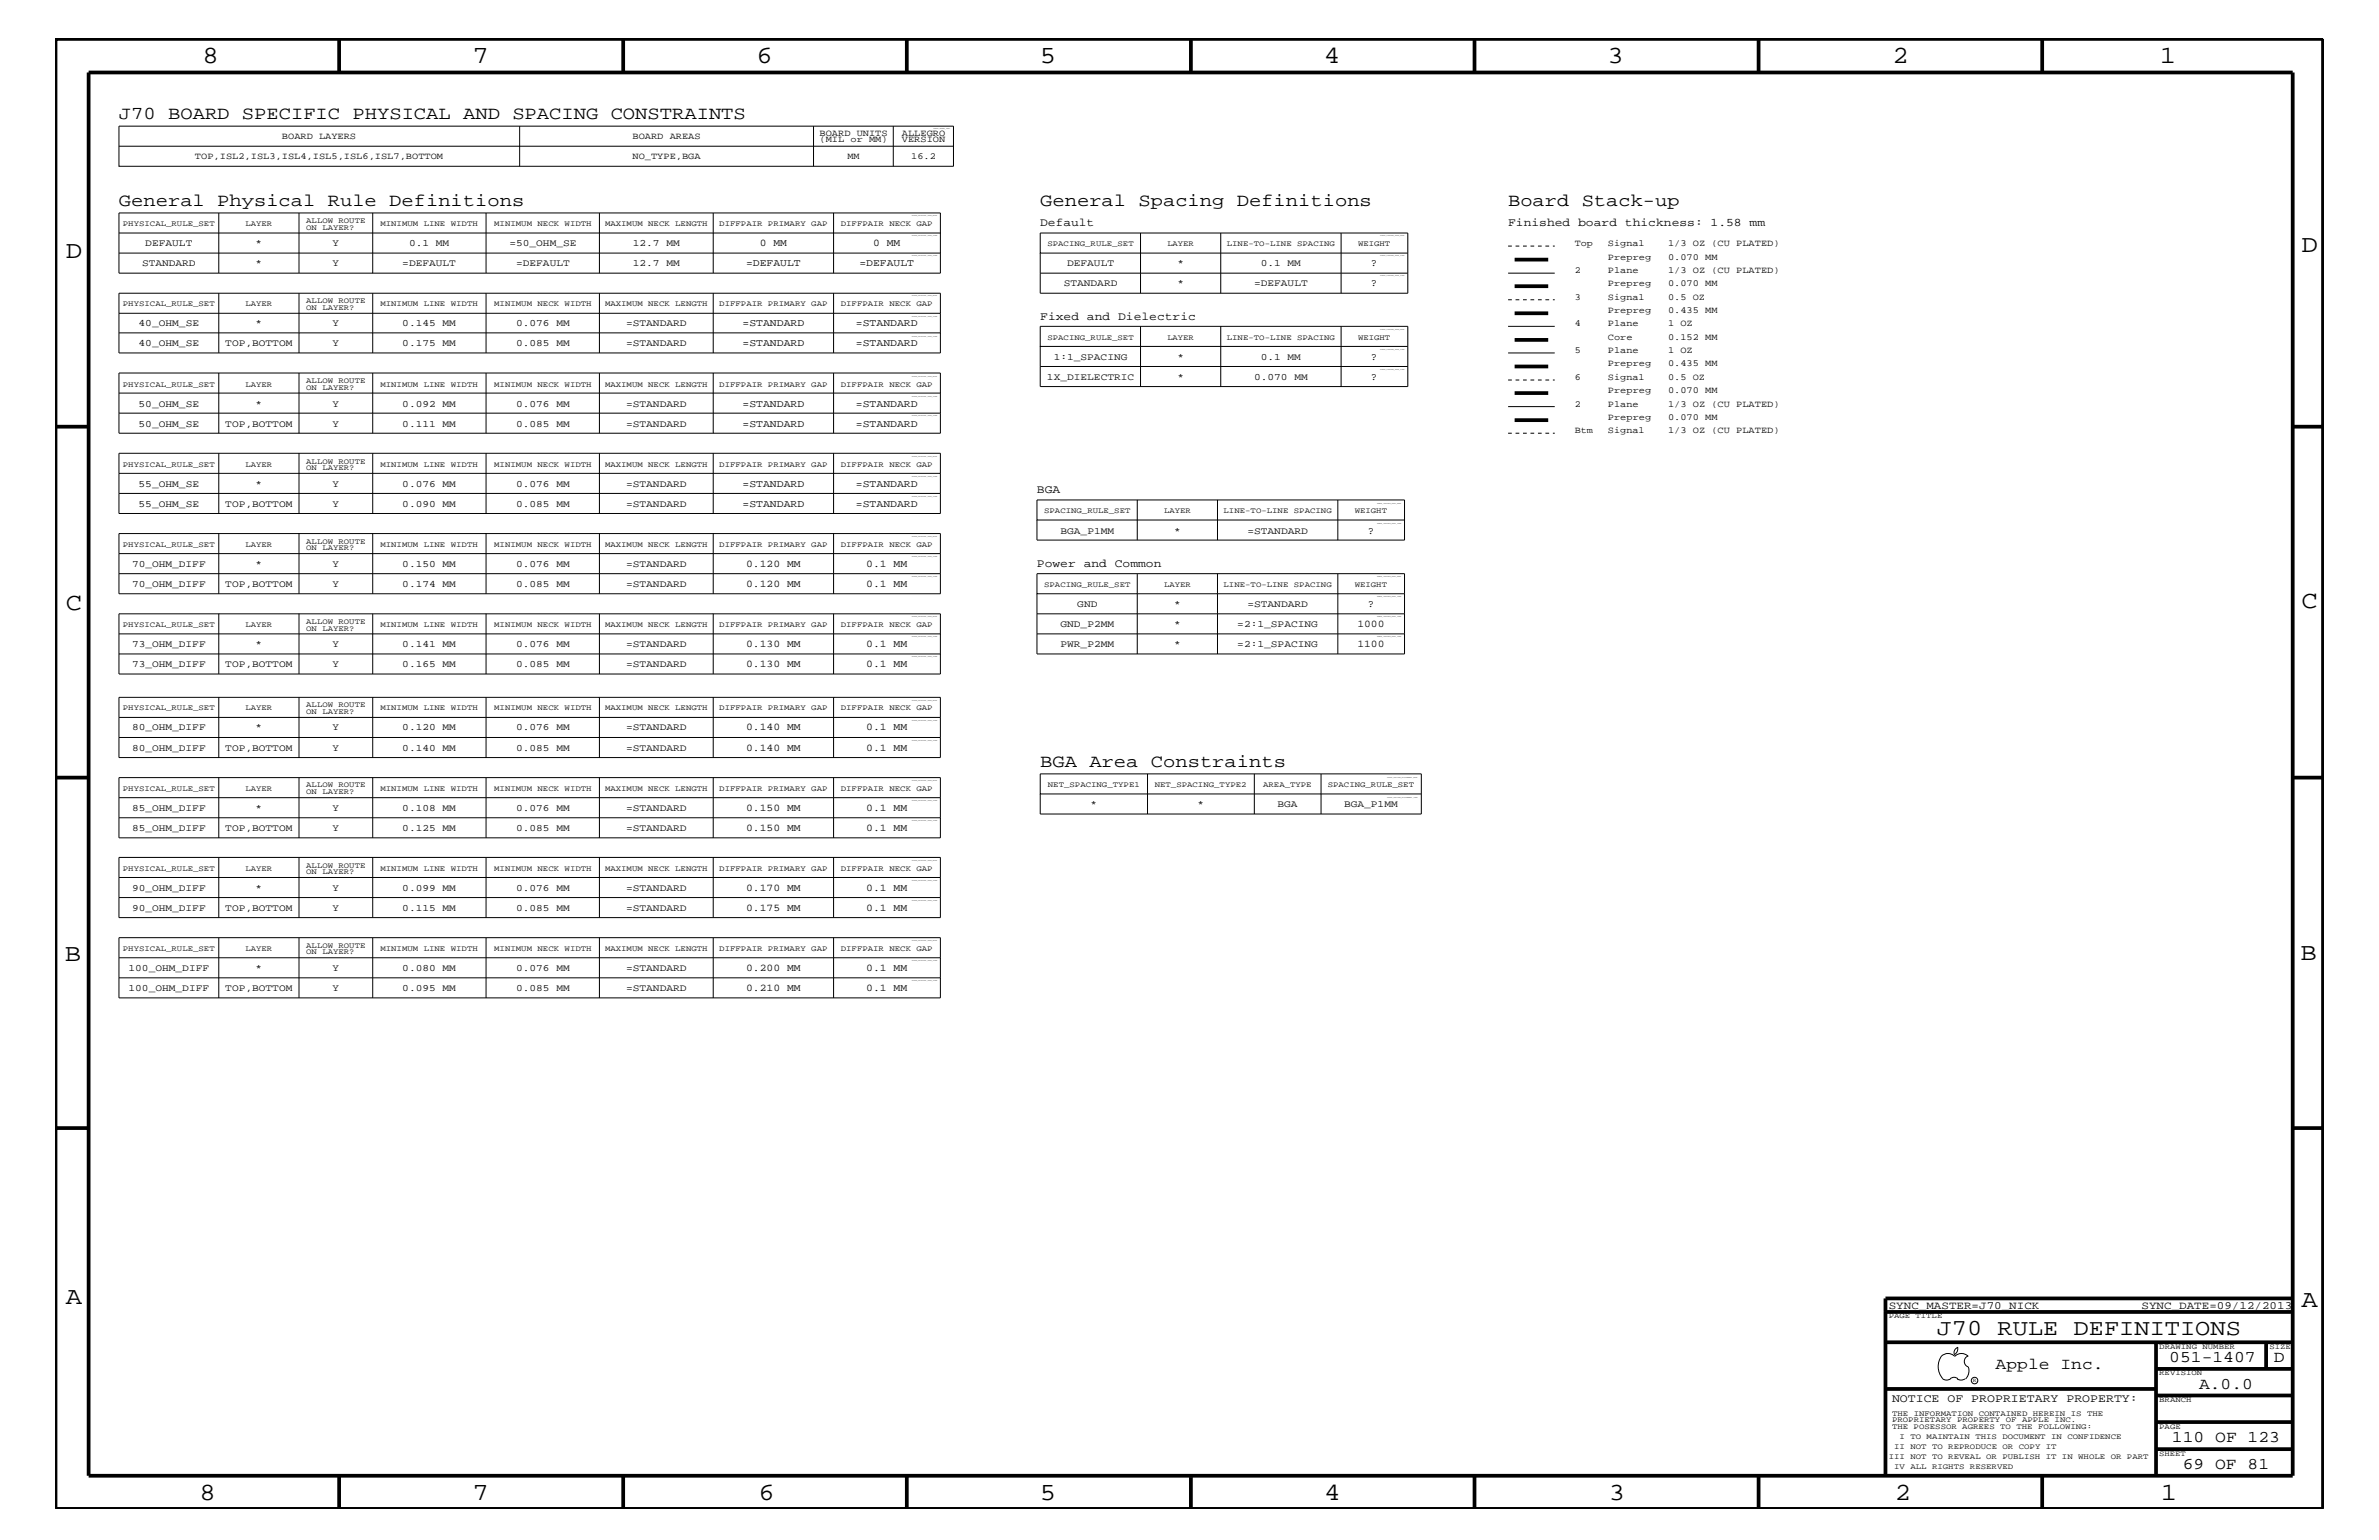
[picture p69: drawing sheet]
<svg xmlns="http://www.w3.org/2000/svg" width="432mm" height="279mm" viewBox="0 0 432 279" stroke-linecap="round" stroke-linejoin="round" font-family="sans-serif">
<defs><g id="words">
<g font-size="4.5">
<text x="36.7" y="11.5">8</text>
<text x="85.8" y="11.5">7</text>
<text x="137.3" y="11.5">6</text>
<text x="188.7" y="11.5">5</text>
<text x="240.3" y="11.5">4</text>
<text x="291.8" y="11.5">3</text>
<text x="343.5" y="11.5">2</text>
<text x="392" y="11.5">1</text>
<text x="11.9" y="46.8">D</text>
<text x="417.7" y="45.7">D</text>
<text x="11.9" y="110.6">C</text>
<text x="417.7" y="110.3">C</text>
<text x="11.8" y="174.3">B</text>
<text x="417.6" y="174.2">B</text>
<text x="11.9" y="236.7">A</text>
<text x="417.7" y="237.1">A</text>
<text x="36.2" y="272.1">8</text>
<text x="85.8" y="272.1">7</text>
<text x="137.7" y="272.1">6</text>
<text x="188.7" y="272.1">5</text>
<text x="240.4" y="272.1">4</text>
<text x="292" y="272.1">3</text>
<text x="343.9" y="272.1">2</text>
<text x="392.2" y="272.1">1</text>
</g>
<text font-size="4.1" x="351.5" y="242.3">J70 RULE DEFINITIONS</text>
<g font-size="3.3">
<text x="21.6" y="21.6">J70 BOARD SPECIFIC PHYSICAL AND SPACING CONSTRAINTS</text>
<text x="21.6" y="37.4">General Physical Rule Definitions</text>
<text x="188.8" y="37.4">General Spacing Definitions</text>
<text x="273.7" y="37.4">Board Stack-up</text>
<text x="188.8" y="139.2">BGA Area Constraints</text>
</g>
<g font-size="3">
<text x="362.2" y="248.4">Apple Inc.</text>
<text x="393.7" y="247.1">051-1407</text>
<text x="399.2" y="252">A.0.0</text>
<text x="412.7" y="247.1">D</text>
<text x="394.2" y="261.6">110 OF 123</text>
<text x="396.2" y="266.6">69 OF 81</text>
</g>
<g font-size="2.1">
<text x="188.8" y="41">Default</text>
<text x="273.7" y="41">Finished board thickness: 1.58 mm</text>
<text x="188.8" y="58">Fixed and Dielectric</text>
<text x="188.2" y="89.5">BGA</text>
<text x="188.2" y="102.9">Power and Common</text>
<text x="343.4" y="254.4">NOTICE OF PROPRIETARY PROPERTY:</text>
</g>
<g font-size="2">
<text x="342.8" y="237.4">SYNC_MASTER=J70_NICK</text>
<text x="388.7" y="237.4">SYNC_DATE=09/12/2013</text>
</g>
<g font-size="1.9">
<text x="137.9" y="44.6">0 MM</text>
<text x="158.5" y="44.6">0 MM</text>
<text x="135.4" y="48.3">=DEFAULT</text>
<text x="156" y="48.3">=DEFAULT</text>
<text x="248.8" y="51.9">?</text>
<text x="248.8" y="48.3">?</text>
<text x="134.8" y="59.2">=STANDARD</text>
<text x="155.4" y="59.2">=STANDARD</text>
<text x="134.8" y="62.9">=STANDARD</text>
<text x="155.4" y="62.9">=STANDARD</text>
<text x="248.8" y="65.3">?</text>
<text x="248.8" y="68.9">?</text>
<text x="134.8" y="73.8">=STANDARD</text>
<text x="134.8" y="77.4">=STANDARD</text>
<text x="155.4" y="73.8">=STANDARD</text>
<text x="155.4" y="77.4">=STANDARD</text>
<text x="134.8" y="88.3">=STANDARD</text>
<text x="155.4" y="88.3">=STANDARD</text>
<text x="134.8" y="92">=STANDARD</text>
<text x="155.4" y="92">=STANDARD</text>
<text x="248.2" y="96.8">?</text>
<text x="135.4" y="102.9">0.120 MM</text>
<text x="135.4" y="106.5">0.120 MM</text>
<text x="157.2" y="106.5">0.1 MM</text>
<text x="157.2" y="102.9">0.1 MM</text>
<text x="246.4" y="113.7">1000</text>
<text x="248.2" y="110.2">?</text>
<text x="135.4" y="117.4">0.130 MM</text>
<text x="157.2" y="117.4">0.1 MM</text>
<text x="246.4" y="117.4">1100</text>
<text x="135.4" y="121">0.130 MM</text>
<text x="157.2" y="121">0.1 MM</text>
<text x="135.4" y="132.5">0.140 MM</text>
<text x="135.4" y="136.2">0.140 MM</text>
<text x="157.2" y="132.5">0.1 MM</text>
<text x="157.2" y="136.2">0.1 MM</text>
<text x="135.4" y="147.1">0.150 MM</text>
<text x="157.2" y="147.1">0.1 MM</text>
<text x="135.4" y="150.7">0.150 MM</text>
<text x="157.2" y="150.7">0.1 MM</text>
<text x="135.4" y="161.7">0.170 MM</text>
<text x="157.2" y="161.7">0.1 MM</text>
<text x="135.4" y="165.3">0.175 MM</text>
<text x="157.2" y="165.3">0.1 MM</text>
<text x="135.4" y="179.9">0.210 MM</text>
<text x="135.4" y="176.2">0.200 MM</text>
<text x="157.2" y="179.9">0.1 MM</text>
<text x="157.2" y="176.2">0.1 MM</text>
</g>
<g font-size="1.8">
<text x="26.4" y="44.6">DEFAULT</text>
<text x="46.4" y="44.6">*</text>
<text x="60.4" y="44.6">Y</text>
<text x="74.3" y="44.6">0.1 MM</text>
<text x="92.5" y="44.6">=50_OHM_SE</text>
<text x="114.9" y="44.6">12.7 MM</text>
<text x="25.8" y="48.3">STANDARD</text>
<text x="46.4" y="48.3">*</text>
<text x="60.4" y="48.3">Y</text>
<text x="73" y="48.3">=DEFAULT</text>
<text x="93.7" y="48.3">=DEFAULT</text>
<text x="114.9" y="48.3">12.7 MM</text>
<text x="193.1" y="51.9">STANDARD</text>
<text x="193.7" y="48.3">DEFAULT</text>
<text x="213.7" y="51.9">*</text>
<text x="213.7" y="48.3">*</text>
<text x="227.6" y="51.9">=DEFAULT</text>
<text x="228.9" y="48.3">0.1 MM</text>
<text x="25.1" y="59.2">40_OHM_SE</text>
<text x="46.4" y="59.2">*</text>
<text x="60.4" y="59.2">Y</text>
<text x="73" y="59.2">0.145 MM</text>
<text x="93.7" y="59.2">0.076 MM</text>
<text x="113.6" y="59.2">=STANDARD</text>
<text x="25.1" y="62.9">40_OHM_SE</text>
<text x="40.9" y="62.9">TOP,BOTTOM</text>
<text x="60.4" y="62.9">Y</text>
<text x="73" y="62.9">0.175 MM</text>
<text x="93.7" y="62.9">0.085 MM</text>
<text x="113.6" y="62.9">=STANDARD</text>
<text x="191.3" y="65.3">1:1_SPACING</text>
<text x="213.7" y="65.3">*</text>
<text x="228.9" y="65.3">0.1 MM</text>
<text x="190" y="68.9">1X_DIELECTRIC</text>
<text x="213.7" y="68.9">*</text>
<text x="227.6" y="68.9">0.070 MM</text>
<text x="25.1" y="73.8">50_OHM_SE</text>
<text x="25.1" y="77.4">50_OHM_SE</text>
<text x="40.9" y="77.4">TOP,BOTTOM</text>
<text x="46.4" y="73.8">*</text>
<text x="60.4" y="77.4">Y</text>
<text x="60.4" y="73.8">Y</text>
<text x="73" y="73.8">0.092 MM</text>
<text x="73" y="77.4">0.111 MM</text>
<text x="93.7" y="73.8">0.076 MM</text>
<text x="93.7" y="77.4">0.085 MM</text>
<text x="113.6" y="77.4">=STANDARD</text>
<text x="113.6" y="73.8">=STANDARD</text>
<text x="25.1" y="88.3">55_OHM_SE</text>
<text x="46.4" y="88.3">*</text>
<text x="60.4" y="88.3">Y</text>
<text x="73" y="88.3">0.076 MM</text>
<text x="93.7" y="88.3">0.076 MM</text>
<text x="113.6" y="88.3">=STANDARD</text>
<text x="25.1" y="92">55_OHM_SE</text>
<text x="40.9" y="92">TOP,BOTTOM</text>
<text x="60.4" y="92">Y</text>
<text x="73" y="92">0.090 MM</text>
<text x="93.7" y="92">0.085 MM</text>
<text x="113.6" y="92">=STANDARD</text>
<text x="192.5" y="96.8">BGA_P1MM</text>
<text x="213.1" y="96.8">*</text>
<text x="226.4" y="96.8">=STANDARD</text>
<text x="24" y="102.9">70_OHM_DIFF</text>
<text x="24" y="106.5">70_OHM_DIFF</text>
<text x="40.9" y="106.5">TOP,BOTTOM</text>
<text x="46.4" y="102.9">*</text>
<text x="60.4" y="106.5">Y</text>
<text x="60.4" y="102.9">Y</text>
<text x="73" y="102.9">0.150 MM</text>
<text x="73" y="106.5">0.174 MM</text>
<text x="93.7" y="102.9">0.076 MM</text>
<text x="93.7" y="106.5">0.085 MM</text>
<text x="113.6" y="102.9">=STANDARD</text>
<text x="113.6" y="106.5">=STANDARD</text>
<text x="192.5" y="113.7">GND_P2MM</text>
<text x="195.5" y="110.2">GND</text>
<text x="213.1" y="113.7">*</text>
<text x="213.1" y="110.2">*</text>
<text x="224.6" y="113.7">=2:1_SPACING</text>
<text x="226.4" y="110.2">=STANDARD</text>
<text x="24" y="117.4">73_OHM_DIFF</text>
<text x="46.4" y="117.4">*</text>
<text x="60.4" y="117.4">Y</text>
<text x="73" y="117.4">0.141 MM</text>
<text x="93.7" y="117.4">0.076 MM</text>
<text x="113.6" y="117.4">=STANDARD</text>
<text x="192.5" y="117.4">PWR_P2MM</text>
<text x="213.1" y="117.4">*</text>
<text x="224.6" y="117.4">=2:1_SPACING</text>
<text x="24" y="121">73_OHM_DIFF</text>
<text x="40.9" y="121">TOP,BOTTOM</text>
<text x="60.4" y="121">Y</text>
<text x="73" y="121">0.165 MM</text>
<text x="93.7" y="121">0.085 MM</text>
<text x="113.6" y="121">=STANDARD</text>
<text x="24" y="132.5">80_OHM_DIFF</text>
<text x="24" y="136.2">80_OHM_DIFF</text>
<text x="40.9" y="136.2">TOP,BOTTOM</text>
<text x="46.4" y="132.5">*</text>
<text x="60.4" y="136.2">Y</text>
<text x="60.4" y="132.5">Y</text>
<text x="73" y="132.5">0.120 MM</text>
<text x="73" y="136.2">0.140 MM</text>
<text x="93.7" y="132.5">0.076 MM</text>
<text x="93.7" y="136.2">0.085 MM</text>
<text x="113.6" y="132.5">=STANDARD</text>
<text x="113.6" y="136.2">=STANDARD</text>
<text x="24" y="147.1">85_OHM_DIFF</text>
<text x="46.4" y="147.1">*</text>
<text x="60.4" y="147.1">Y</text>
<text x="73" y="147.1">0.108 MM</text>
<text x="93.7" y="147.1">0.076 MM</text>
<text x="113.6" y="147.1">=STANDARD</text>
<text x="198" y="146.5">*</text>
<text x="217.3" y="146.5">*</text>
<text x="231.9" y="146.5">BGA</text>
<text x="244" y="146.5">BGA_P1MM</text>
<text x="24" y="150.7">85_OHM_DIFF</text>
<text x="40.9" y="150.7">TOP,BOTTOM</text>
<text x="60.4" y="150.7">Y</text>
<text x="73" y="150.7">0.125 MM</text>
<text x="93.7" y="150.7">0.085 MM</text>
<text x="113.6" y="150.7">=STANDARD</text>
<text x="24" y="161.7">90_OHM_DIFF</text>
<text x="46.4" y="161.7">*</text>
<text x="60.4" y="161.7">Y</text>
<text x="73" y="161.7">0.099 MM</text>
<text x="93.7" y="161.7">0.076 MM</text>
<text x="113.6" y="161.7">=STANDARD</text>
<text x="24" y="165.3">90_OHM_DIFF</text>
<text x="40.9" y="165.3">TOP,BOTTOM</text>
<text x="60.4" y="165.3">Y</text>
<text x="73" y="165.3">0.115 MM</text>
<text x="93.7" y="165.3">0.085 MM</text>
<text x="113.6" y="165.3">=STANDARD</text>
<text x="23.3" y="179.9">100_OHM_DIFF</text>
<text x="23.3" y="176.2">100_OHM_DIFF</text>
<text x="40.9" y="179.9">TOP,BOTTOM</text>
<text x="46.4" y="176.2">*</text>
<text x="60.4" y="179.9">Y</text>
<text x="60.4" y="176.2">Y</text>
<text x="73" y="179.9">0.095 MM</text>
<text x="73" y="176.2">0.080 MM</text>
<text x="93.7" y="179.9">0.085 MM</text>
<text x="93.7" y="176.2">0.076 MM</text>
<text x="113.6" y="179.9">=STANDARD</text>
<text x="113.6" y="176.2">=STANDARD</text>
</g>
<g font-size="1.7">
<text x="35.4" y="28.9">TOP,ISL2,ISL3,ISL4,ISL5,ISL6,ISL7,BOTTOM</text>
<text x="51.2" y="25.3">BOARD LAYERS</text>
<text x="114.8" y="25.3">BOARD AREAS</text>
<text x="114.8" y="28.9">NO_TYPE,BGA</text>
<text x="148.8" y="25.9">(MIL or MM)</text>
<text x="148.8" y="24.7">BOARD UNITS</text>
<text x="153.8" y="28.9">MM</text>
<text x="163.7" y="25.9">VERSION</text>
<text x="163.7" y="24.7">ALLEGRO</text>
<text x="165.4" y="28.9">16.2</text>
<text x="285.8" y="44.6">Top</text>
<text x="291.8" y="44.6">Signal</text>
<text x="291.8" y="47.1">Prepreg</text>
<text x="302.8" y="47.1">0.070 MM</text>
<text x="302.8" y="44.6">1/3 OZ (CU PLATED)</text>
<text x="285.8" y="49.6">2</text>
<text x="291.8" y="51.9">Prepreg</text>
<text x="291.8" y="49.6">Plane</text>
<text x="302.8" y="49.6">1/3 OZ (CU PLATED)</text>
<text x="302.8" y="51.9">0.070 MM</text>
<text x="285.8" y="59.2">4</text>
<text x="285.8" y="54.4">3</text>
<text x="291.8" y="56.8">Prepreg</text>
<text x="291.8" y="59.2">Plane</text>
<text x="291.8" y="54.4">Signal</text>
<text x="302.8" y="54.4">0.5 OZ</text>
<text x="302.8" y="56.8">0.435 MM</text>
<text x="302.8" y="59.2">1 OZ</text>
<text x="285.8" y="64">5</text>
<text x="291.8" y="64">Plane</text>
<text x="291.8" y="61.7">Core</text>
<text x="302.8" y="61.7">0.152 MM</text>
<text x="302.8" y="64">1 OZ</text>
<text x="285.8" y="68.9">6</text>
<text x="291.8" y="66.5">Prepreg</text>
<text x="291.8" y="68.9">Signal</text>
<text x="291.8" y="71.3">Prepreg</text>
<text x="302.8" y="66.5">0.435 MM</text>
<text x="302.8" y="68.9">0.5 OZ</text>
<text x="302.8" y="71.3">0.070 MM</text>
<text x="285.8" y="73.8">2</text>
<text x="291.8" y="76.2">Prepreg</text>
<text x="291.8" y="73.8">Plane</text>
<text x="302.8" y="73.8">1/3 OZ (CU PLATED)</text>
<text x="302.8" y="76.2">0.070 MM</text>
<text x="285.8" y="78.6">Btm</text>
<text x="291.8" y="78.6">Signal</text>
<text x="302.8" y="78.6">1/3 OZ (CU PLATED)</text>
</g>
<g font-size="1.4">
<text x="22.3" y="41">PHYSICAL_RULE_SET</text>
<text x="44.6" y="41">LAYER</text>
<text x="55.6" y="40.4">ALLOW ROUTE</text>
<text x="55.6" y="41.7">ON LAYER?</text>
<text x="69" y="41">MINIMUM LINE WIDTH</text>
<text x="89.7" y="41">MINIMUM NECK WIDTH</text>
<text x="109.8" y="41">MAXIMUM NECK LENGTH</text>
<text x="130.6" y="41">DIFFPAIR PRIMARY GAP</text>
<text x="152.6" y="41">DIFFPAIR NECK GAP</text>
<text x="190.1" y="44.6">SPACING_RULE_SET</text>
<text x="211.9" y="44.6">LAYER</text>
<text x="222.7" y="44.6">LINE-TO-LINE SPACING</text>
<text x="246.5" y="44.6">WEIGHT</text>
<text x="22.3" y="55.6">PHYSICAL_RULE_SET</text>
<text x="44.6" y="55.6">LAYER</text>
<text x="55.6" y="55">ALLOW ROUTE</text>
<text x="55.6" y="56.2">ON LAYER?</text>
<text x="69" y="55.6">MINIMUM LINE WIDTH</text>
<text x="89.7" y="55.6">MINIMUM NECK WIDTH</text>
<text x="109.8" y="55.6">MAXIMUM NECK LENGTH</text>
<text x="130.6" y="55.6">DIFFPAIR PRIMARY GAP</text>
<text x="152.6" y="55.6">DIFFPAIR NECK GAP</text>
<text x="190.1" y="61.7">SPACING_RULE_SET</text>
<text x="211.9" y="61.7">LAYER</text>
<text x="222.7" y="61.7">LINE-TO-LINE SPACING</text>
<text x="246.5" y="61.7">WEIGHT</text>
<text x="22.3" y="70.1">PHYSICAL_RULE_SET</text>
<text x="44.6" y="70.1">LAYER</text>
<text x="55.6" y="69.5">ALLOW ROUTE</text>
<text x="55.6" y="70.7">ON LAYER?</text>
<text x="69" y="70.1">MINIMUM LINE WIDTH</text>
<text x="89.7" y="70.1">MINIMUM NECK WIDTH</text>
<text x="109.8" y="70.1">MAXIMUM NECK LENGTH</text>
<text x="130.6" y="70.1">DIFFPAIR PRIMARY GAP</text>
<text x="152.6" y="70.1">DIFFPAIR NECK GAP</text>
<text x="22.3" y="84.7">PHYSICAL_RULE_SET</text>
<text x="44.6" y="84.7">LAYER</text>
<text x="55.6" y="84.1">ALLOW ROUTE</text>
<text x="55.6" y="85.3">ON LAYER?</text>
<text x="69" y="84.7">MINIMUM LINE WIDTH</text>
<text x="89.7" y="84.7">MINIMUM NECK WIDTH</text>
<text x="109.8" y="84.7">MAXIMUM NECK LENGTH</text>
<text x="130.6" y="84.7">DIFFPAIR PRIMARY GAP</text>
<text x="152.6" y="84.7">DIFFPAIR NECK GAP</text>
<text x="189.5" y="93.2">SPACING_RULE_SET</text>
<text x="211.3" y="93.2">LAYER</text>
<text x="222.1" y="93.2">LINE-TO-LINE SPACING</text>
<text x="245.9" y="93.2">WEIGHT</text>
<text x="22.3" y="99.3">PHYSICAL_RULE_SET</text>
<text x="44.6" y="99.3">LAYER</text>
<text x="55.6" y="98.7">ALLOW ROUTE</text>
<text x="55.6" y="99.9">ON LAYER?</text>
<text x="69" y="99.3">MINIMUM LINE WIDTH</text>
<text x="89.7" y="99.3">MINIMUM NECK WIDTH</text>
<text x="109.8" y="99.3">MAXIMUM NECK LENGTH</text>
<text x="130.6" y="99.3">DIFFPAIR PRIMARY GAP</text>
<text x="152.6" y="99.3">DIFFPAIR NECK GAP</text>
<text x="189.5" y="106.5">SPACING_RULE_SET</text>
<text x="211.3" y="106.5">LAYER</text>
<text x="222.1" y="106.5">LINE-TO-LINE SPACING</text>
<text x="245.9" y="106.5">WEIGHT</text>
<text x="22.3" y="113.7">PHYSICAL_RULE_SET</text>
<text x="44.6" y="113.7">LAYER</text>
<text x="55.6" y="113.1">ALLOW ROUTE</text>
<text x="69" y="113.7">MINIMUM LINE WIDTH</text>
<text x="89.7" y="113.7">MINIMUM NECK WIDTH</text>
<text x="109.8" y="113.7">MAXIMUM NECK LENGTH</text>
<text x="130.6" y="113.7">DIFFPAIR PRIMARY GAP</text>
<text x="152.6" y="113.7">DIFFPAIR NECK GAP</text>
<text x="55.6" y="114.4">ON LAYER?</text>
<text x="22.3" y="128.9">PHYSICAL_RULE_SET</text>
<text x="44.6" y="128.9">LAYER</text>
<text x="55.6" y="128.3">ALLOW ROUTE</text>
<text x="55.6" y="129.6">ON LAYER?</text>
<text x="69" y="128.9">MINIMUM LINE WIDTH</text>
<text x="89.7" y="128.9">MINIMUM NECK WIDTH</text>
<text x="109.8" y="128.9">MAXIMUM NECK LENGTH</text>
<text x="130.6" y="128.9">DIFFPAIR PRIMARY GAP</text>
<text x="152.6" y="128.9">DIFFPAIR NECK GAP</text>
<text x="22.3" y="143.5">PHYSICAL_RULE_SET</text>
<text x="44.6" y="143.5">LAYER</text>
<text x="55.6" y="142.9">ALLOW ROUTE</text>
<text x="69" y="143.5">MINIMUM LINE WIDTH</text>
<text x="89.7" y="143.5">MINIMUM NECK WIDTH</text>
<text x="109.8" y="143.5">MAXIMUM NECK LENGTH</text>
<text x="130.6" y="143.5">DIFFPAIR PRIMARY GAP</text>
<text x="152.6" y="143.5">DIFFPAIR NECK GAP</text>
<text x="190.2" y="142.9">NET_SPACING_TYPE1</text>
<text x="209.6" y="142.9">NET_SPACING_TYPE2</text>
<text x="229.3" y="142.9">AREA_TYPE</text>
<text x="241" y="142.9">SPACING_RULE_SET</text>
<text x="55.6" y="144">ON LAYER?</text>
<text x="22.3" y="158">PHYSICAL_RULE_SET</text>
<text x="44.6" y="158">LAYER</text>
<text x="55.6" y="157.4">ALLOW ROUTE</text>
<text x="55.6" y="158.6">ON LAYER?</text>
<text x="69" y="158">MINIMUM LINE WIDTH</text>
<text x="89.7" y="158">MINIMUM NECK WIDTH</text>
<text x="109.8" y="158">MAXIMUM NECK LENGTH</text>
<text x="130.6" y="158">DIFFPAIR PRIMARY GAP</text>
<text x="152.6" y="158">DIFFPAIR NECK GAP</text>
<text x="22.3" y="172.6">PHYSICAL_RULE_SET</text>
<text x="44.6" y="172.6">LAYER</text>
<text x="55.6" y="172">ALLOW ROUTE</text>
<text x="55.6" y="173.2">ON LAYER?</text>
<text x="69" y="172.6">MINIMUM LINE WIDTH</text>
<text x="89.7" y="172.6">MINIMUM NECK WIDTH</text>
<text x="109.8" y="172.6">MAXIMUM NECK LENGTH</text>
<text x="130.6" y="172.6">DIFFPAIR PRIMARY GAP</text>
<text x="152.6" y="172.6">DIFFPAIR NECK GAP</text>
<text x="342.8" y="239.2">PAGE TITLE</text>
<text x="391.9" y="244.7">DRAWING NUMBER</text>
<text x="411.9" y="244.7">SIZE</text>
<text x="391.9" y="249.5">REVISION</text>
<text x="343.4" y="256.8">THE INFORMATION CONTAINED HEREIN IS THE</text>
<text x="391.9" y="254.4">BRANCH</text>
<text x="343.4" y="258">PROPRIETARY PROPERTY OF APPLE INC.</text>
<text x="343.4" y="259.3">THE POSESSOR AGREES TO THE FOLLOWING:</text>
<text x="343.8" y="262.9">II NOT TO REPRODUCE OR COPY IT</text>
<text x="344.8" y="261.1">I TO MAINTAIN THIS DOCUMENT IN CONFIDENCE</text>
<text x="391.9" y="259.3">PAGE</text>
<text x="342.8" y="264.7">III NOT TO REVEAL OR PUBLISH IT IN WHOLE OR PART</text>
<text x="343.8" y="266.6">IV ALL RIGHTS RESERVED</text>
<text x="391.9" y="264.1">SHEET</text>
</g>
<text font-size="1" x="358.1" y="250.7">R</text>
<g font-size=".3">
<text x="169.4" y="23.5">TABLE_BOARD_INFO</text>
<text x="165.5" y="39.2">TABLE_PHYSICAL_RULE_HEAD</text>
<text x="165.5" y="46.5">TABLE_PHYSICAL_RULE_ITEM</text>
<text x="165.5" y="42.9">TABLE_PHYSICAL_RULE_ITEM</text>
<text x="250.5" y="42.9">TABLE_SPACING_RULE_HEAD</text>
<text x="250.5" y="46.5">TABLE_SPACING_RULE_ITEM</text>
<text x="165.5" y="53.8">TABLE_PHYSICAL_RULE_HEAD</text>
<text x="250.5" y="50.2">TABLE_SPACING_RULE_ITEM</text>
<text x="165.5" y="57.4">TABLE_PHYSICAL_RULE_ITEM</text>
<text x="250.5" y="59.8">TABLE_SPACING_RULE_HEAD</text>
<text x="165.5" y="61.1">TABLE_PHYSICAL_RULE_ITEM</text>
<text x="250.5" y="63.4">TABLE_SPACING_RULE_ITEM</text>
<text x="165.5" y="72">TABLE_PHYSICAL_RULE_ITEM</text>
<text x="165.5" y="68.4">TABLE_PHYSICAL_RULE_HEAD</text>
<text x="250.5" y="67.1">TABLE_SPACING_RULE_ITEM</text>
<text x="165.5" y="75.6">TABLE_PHYSICAL_RULE_ITEM</text>
<text x="165.5" y="82.8">TABLE_PHYSICAL_RULE_HEAD</text>
<text x="165.5" y="86.5">TABLE_PHYSICAL_RULE_ITEM</text>
<text x="165.5" y="90.1">TABLE_PHYSICAL_RULE_ITEM</text>
<text x="249.9" y="95">TABLE_SPACING_RULE_ITEM</text>
<text x="249.9" y="91.4">TABLE_SPACING_RULE_HEAD</text>
<text x="165.5" y="101">TABLE_PHYSICAL_RULE_ITEM</text>
<text x="165.5" y="97.4">TABLE_PHYSICAL_RULE_HEAD</text>
<text x="165.5" y="104.7">TABLE_PHYSICAL_RULE_ITEM</text>
<text x="249.9" y="104.7">TABLE_SPACING_RULE_HEAD</text>
<text x="165.5" y="112">TABLE_PHYSICAL_RULE_HEAD</text>
<text x="249.9" y="108.3">TABLE_SPACING_RULE_ITEM</text>
<text x="249.9" y="112">TABLE_SPACING_RULE_ITEM</text>
<text x="165.5" y="115.6">TABLE_PHYSICAL_RULE_ITEM</text>
<text x="165.5" y="119.2">TABLE_PHYSICAL_RULE_ITEM</text>
<text x="249.9" y="115.6">TABLE_SPACING_RULE_ITEM</text>
<text x="165.5" y="130.8">TABLE_PHYSICAL_RULE_ITEM</text>
<text x="165.5" y="127.1">TABLE_PHYSICAL_RULE_HEAD</text>
<text x="165.5" y="134.4">TABLE_PHYSICAL_RULE_ITEM</text>
<text x="165.5" y="141.7">TABLE_PHYSICAL_RULE_HEAD</text>
<text x="251.8" y="141.1">TABLE_SPACING_ASSIGNMENT_HEAD</text>
<text x="165.5" y="145.3">TABLE_PHYSICAL_RULE_ITEM</text>
<text x="165.5" y="149">TABLE_PHYSICAL_RULE_ITEM</text>
<text x="251.8" y="144.7">TABLE_SPACING_ASSIGNMENT_ITEM</text>
<text x="165.5" y="156.2">TABLE_PHYSICAL_RULE_HEAD</text>
<text x="165.5" y="159.9">TABLE_PHYSICAL_RULE_ITEM</text>
<text x="165.5" y="163.5">TABLE_PHYSICAL_RULE_ITEM</text>
<text x="165.5" y="170.7">TABLE_PHYSICAL_RULE_HEAD</text>
<text x="165.5" y="174.4">TABLE_PHYSICAL_RULE_ITEM</text>
<text x="165.5" y="178">TABLE_PHYSICAL_RULE_ITEM</text>
</g>
</g></defs>
<g fill="none" stroke="#000" stroke-width=".18">
<path d="M21.6 22.9h151.5v7.3h-151.5zM21.6 38.6h149.1v11h-149.1zM21.6 26.5h151.5M39.7 38.6v11M54.3 38.6v11M67.6 38.6v11M88.2 38.6v11M94.3 22.9v7.3M108.8 38.6v11M129.5 38.6v11M147.7 22.9v7.3M151.3 38.6v11"/>
<path d="M162.1 22.9v7.3M21.6 53.2h149.1v10.8h-149.1zM21.6 42.3h149.1M21.6 45.9h149.1M21.6 56.8h149.1M39.7 53.2v10.8M54.3 53.2v10.8M67.6 53.2v10.8M88.2 53.2v10.8M108.8 53.2v10.8M129.5 53.2v10.8M151.3 53.2v10.8"/>
<path d="M188.8 45.9v7.3h66.7v-10.9h-66.7v3.6h66.7M188.8 49.6h66.7M207 42.3v10.9M207 59.2v10.9M221.6 42.3v10.9M221.6 59.2v10.9M243.4 42.3v10.9M243.4 59.2v10.9M273.7 59.2h8.5M273.7 49.6h8.5M21.6 67.7h149.1v10.9h-149.1zM21.6 75h149.1"/>
<path d="M21.6 71.3h149.1M21.6 60.4h149.1M39.7 67.7v10.9M54.3 67.7v10.9M67.6 67.7v10.9M88.2 67.7v10.9M108.8 67.7v10.9M129.5 67.7v10.9M151.3 67.7v10.9M188.8 62.9v7.2h66.7v-10.9h-66.7v3.7h66.7M188.8 66.5h66.7M273.7 64h8.5"/>
<path d="M273.7 73.8h8.5M21.6 82.2h149.1v11h-149.1zM21.6 96.8h149.1v10.9h-149.1zM21.6 89.5h149.1M21.6 85.9h149.1M39.7 82.2v11M39.7 96.8v10.9M54.3 82.2v11M54.3 96.8v10.9M67.6 82.2v11M67.6 96.8v10.9M88.2 82.2v11"/>
<path d="M88.2 96.8v10.9M108.8 82.2v11M108.8 96.8v10.9M129.5 82.2v11M129.5 96.8v10.9M151.3 82.2v11M151.3 96.8v10.9M188.2 94.3v3.7h66.7v-7.3h-66.7v3.6h66.7M206.4 90.7v7.3M221 90.7v7.3M242.8 90.7v7.3M21.6 104.1h149.1"/>
<path d="M21.6 111.4h149.1v10.9h-149.1zM21.6 115h149.1M21.6 118.6h149.1M21.6 100.4h149.1M39.7 111.4v10.9M54.3 111.4v10.9M67.6 111.4v10.9M88.2 111.4v10.9M108.8 111.4v10.9M129.5 111.4v10.9M151.3 111.4v10.9M188.2 107.7v10.9h66.7v-14.5h-66.7v3.6h66.7"/>
<path d="M188.2 111.4h66.7M188.2 115h66.7M206.4 104.1v14.5M221 104.1v14.5M242.8 104.1v14.5M21.6 126.5h149.1v10.9h-149.1zM21.6 133.8h149.1M21.6 130.2h149.1M39.7 126.5v10.9M54.3 126.5v10.9M67.6 126.5v10.9M88.2 126.5v10.9"/>
<path d="M108.8 126.5v10.9M129.5 126.5v10.9M151.3 126.5v10.9M21.6 141.1h149.1v10.9h-149.1zM21.6 155.6h149.1v10.9h-149.1zM21.6 148.4h149.1M21.6 159.2h149.1M21.6 144.7h149.1M39.7 141.1v10.9M39.7 155.6v10.9M54.3 141.1v10.9M54.3 155.6v10.9"/>
<path d="M67.6 141.1v10.9M67.6 155.6v10.9M88.2 141.1v10.9M88.2 155.6v10.9M108.8 141.1v10.9M108.8 155.6v10.9M129.5 141.1v10.9M129.5 155.6v10.9M151.3 141.1v10.9M151.3 155.6v10.9M188.8 144v3.7h69.2v-7.3h-69.2v3.6h69.2M208.3 140.4v7.3"/>
<path d="M227.7 140.4v7.3M239.8 140.4v7.3M21.6 173.8h149.1M21.6 170.1h149.1v10.9h-149.1zM21.6 177.4h149.1M21.6 162.8h149.1M39.7 170.1v10.9M54.3 170.1v10.9M67.6 170.1v10.9M88.2 170.1v10.9M108.8 170.1v10.9M129.5 170.1v10.9"/>
<path d="M151.3 170.1v10.9M352.3 246.1a1.72 1.72 0 0 1 2.5 0 1.69 1.69 0 0 1 2.4 0M352.4 246a3.2 3.2 0 0 0 .4 4.3l.8 .1 .4-.2M354 250.2l.7-.3 .7 .3M355.2 250.2l.7 .2 .7-.2M355.3 244.4v.3a1.18 1.18 0 0 1-.6 1.1M355.4 244.4a.99 .99 0 0 0-.6 1.4M357.2 246a1.04 1.04 0 0 0-.7 1 1.04 1.04 0 0 0 .7 1M357.3 248l.1 .7a2.11 2.11 0 0 1-.6 1.5"/>
<circle cx="358.4" cy="250.5" r=".59"/>
</g>
<g fill="none" stroke="#000" stroke-width=".68" stroke-linecap="butt">
<path d="M10.1 7.1h411.5v266.7h-411.5zM16.1 13.2h400v254.5h-400zM61.6 7.1v6.1M113.1 7.1v6.1M164.6 7.1v6.1M216.2 7.1v6.1M267.6 7.1v6.1M319.2 7.1v6.1M370.7 7.1v6.1M274.9 47.1h6.1M274.9 56.8h6.1M274.9 51.9h6.1"/>
<path d="M10.1 77.4h6M274.9 71.3h6.1M274.9 66.5h6.1M274.9 61.7h6.1M274.9 76.2h6.1M416.1 77.4h5.5M10.1 141.1h6M416.1 141.1h5.5M10.1 204.7h6M416.1 204.7h5.5M342.2 238h73.9M416.1 235.6h-73.9v32.1"/>
<path d="M342.2 243.5h73.9M342.2 252h49.1M391.3 248.4h24.8M391.3 243.5v24.2M391.3 258h24.8M391.3 253.2h24.8M411.3 243.5v4.9M61.6 267.7v6.1M113.1 267.7v6.1M164.6 267.7v6.1M216.2 268v5.8M267.6 267.7v6.1"/>
<path d="M319.2 267.7v6.1M370.7 267.7v6.1M391.3 262.9h24.8"/>
</g>
<path d="M273.7 44.6h8.5M273.7 54.4h8.5M273.7 68.9h8.5M273.7 78.6h8.5" fill="none" stroke="#000" stroke-width=".18" stroke-dasharray=".7 .7 .7 .7" stroke-linecap="butt"/>
<use href="#words"/>
</svg>
